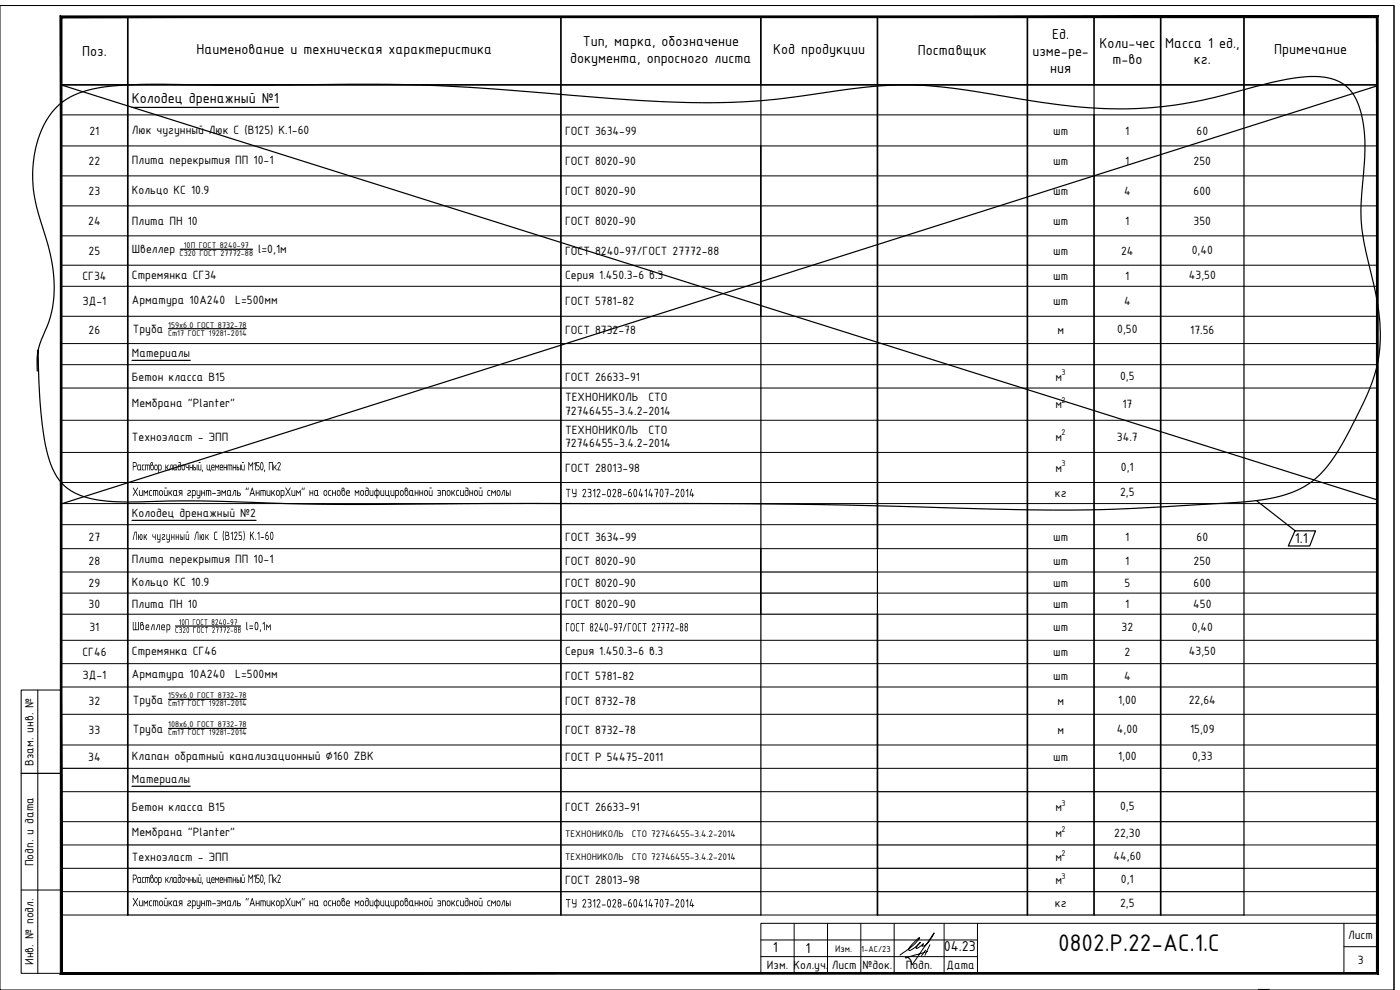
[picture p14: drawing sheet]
<svg xmlns="http://www.w3.org/2000/svg" width="420mm" height="297mm" viewBox="0 0 420 297" stroke-linecap="round" stroke-linejoin="round" font-family="sans-serif">
<defs><g id="words">
<text font-size="7.8" x="317.6" y="285.2">0802.Р.22-АС.1.С</text>
<g font-size="4.7">
<text x="315.8" y="11.8">Ед.</text>
<text x="24.7" y="16.7">Поз.</text>
<text x="58.9" y="16.3">Наименование и техническая характеристика</text>
<text x="174.9" y="13.8">Тип, марка, обозначение</text>
<text x="232.1" y="16.3">Код продукции</text>
<text x="275.5" y="16.5">Поставщик</text>
<text x="309.9" y="16.7">изме-ре-</text>
<text x="329.9" y="14.3">Коли-чес</text>
<text x="349.7" y="14.3">Масса 1 ед.,</text>
<text x="382.4" y="16.3">Примечание</text>
<text x="171.1" y="18.8">документа, опросного листа</text>
<text x="315.2" y="21.8">ния</text>
<text x="333.8" y="19.2">т-во</text>
<text x="358.3" y="19.2">кг.</text>
<text x="39.5" y="31">Колодец дренажный №1</text>
<text x="39.6" y="141.1">Раствор кладочный</text>
<text x="60.4" y="141.1">,цементный М150,Пк2</text>
<text x="39.6" y="148.8">Химстойкая грунт-эмаль&quot;АнтикорХим&quot;на основе модифицированной эпоксидной смолы</text>
<text x="169.6" y="149.2">ТУ2312-028-60414707-2014</text>
<text x="39.6" y="162">Люк чугунный</text>
<text x="58.1" y="162">Люк С(В125)К.1-60</text>
<text x="388.6" y="163">1.1</text>
<text x="39.6" y="189.1">Швеллер</text>
<text x="74" y="189.1">l=0,1м</text>
<text x="169.7" y="189.4">ГОСТ8240-97/</text>
<text x="188.2" y="189.4">ГОСТ27772-88</text>
<text x="39.6" y="264.9">Раствор кладочный</text>
<text x="60.4" y="264.9">,цементный М150,Пк2</text>
<text x="39.6" y="271.9">Химстойкая грунт-эмаль&quot;АнтикорХим&quot;на основе модифицированной эпоксидной смолы</text>
<text x="169.6" y="272.3">ТУ2312-028-60414707-2014</text>
<text x="231.9" y="285.7">1</text>
<text x="241.7" y="285.8">1</text>
<text x="283.3" y="285.3">04.23</text>
<text x="378" y="296.3">_</text>
</g>
<g font-size="3.9">
<text x="26.8" y="40.4">21</text>
<text x="39.6" y="40.1">Люк чугунный Люк С (В125) К.1-60</text>
<text x="169.6" y="40.4">ГОСТ 3634-99</text>
<text x="316.1" y="40.4">шт</text>
<text x="337.7" y="40.4">1</text>
<text x="359.1" y="40.4">60</text>
<text x="26.6" y="49.5">22</text>
<text x="39.6" y="49.2">Плита перекрытия ПП 10-1</text>
<text x="169.6" y="49.5">ГОСТ 8020-90</text>
<text x="316.1" y="49.5">шт</text>
<text x="337.7" y="49.5">1</text>
<text x="358.2" y="49.5">250</text>
<text x="26.6" y="58.5">23</text>
<text x="39.6" y="58.3">Кольцо КС 10.9</text>
<text x="169.6" y="58.5">ГОСТ 8020-90</text>
<text x="316.1" y="58.5">шт</text>
<text x="337.3" y="58.5">4</text>
<text x="358.2" y="58.5">600</text>
<text x="26.5" y="67.5">24</text>
<text x="39.6" y="67.5">Плита ПН 10</text>
<text x="169.6" y="67.5">ГОСТ 8020-90</text>
<text x="316.1" y="67.5">шт</text>
<text x="337.7" y="67.5">1</text>
<text x="358.2" y="67.5">350</text>
<text x="26.6" y="76.4">25</text>
<text x="39.6" y="76">Швеллер</text>
<text x="77.5" y="76">l=0,1м</text>
<text x="169.6" y="76.4">ГОСТ 8240-97/ГОСТ 27772-88</text>
<text x="316.1" y="76.4">шт</text>
<text x="336.5" y="76.4">24</text>
<text x="357.7" y="76.2">0,40</text>
<text x="24.7" y="84">СГ34</text>
<text x="39.6" y="83.6">Стремянка СГ34</text>
<text x="169.6" y="83.6">Серия 1.450.3-6 в.3</text>
<text x="316.1" y="84">шт</text>
<text x="337.7" y="84">1</text>
<text x="356.8" y="83.7">43,50</text>
<text x="24.8" y="91.5">ЗД-1</text>
<text x="39.6" y="91.3">Арматура 10А240</text>
<text x="70.6" y="91.3">L=500мм</text>
<text x="169.6" y="91.7">ГОСТ 5781-82</text>
<text x="316.1" y="91.7">шт</text>
<text x="337.3" y="91.7">4</text>
<text x="26.6" y="100.3">26</text>
<text x="39.9" y="99.9">Труба</text>
<text x="169.6" y="100.3">ГОСТ 8732-78</text>
<text x="317.4" y="100.3">м</text>
<text x="335.3" y="100">0,50</text>
<text x="357.2" y="100.3">17.56</text>
<text x="39.6" y="107.1">Материалы</text>
<text x="336.1" y="113.9">0,5</text>
<text x="39.6" y="114.2">Бетон класса В15</text>
<text x="169.6" y="114.2">ГОСТ 26633-91</text>
<text x="316.8" y="114.2">м</text>
<text x="39.6" y="122.1">Мембрана &quot;Planter&quot;</text>
<text x="169.6" y="120.4">ТЕХНОНИКОЛЬ</text>
<text x="169.6" y="124.6">72746455-3.4.2-2014</text>
<text x="194.6" y="120.4">СТО</text>
<text x="316.8" y="122.5">м</text>
<text x="336.8" y="122.5">17</text>
<text x="169.6" y="130.1">ТЕХНОНИКОЛЬ</text>
<text x="194.6" y="130.1">СТО</text>
<text x="39.6" y="132.2">Техноэласт - ЭПП</text>
<text x="169.6" y="134.3">72746455-3.4.2-2014</text>
<text x="316.8" y="132.2">м</text>
<text x="335.2" y="132.2">34.7</text>
<text x="169.6" y="141.5">ГОСТ 28013-98</text>
<text x="316.8" y="141.5">м</text>
<text x="336.4" y="141.3">0,1</text>
<text x="316.6" y="149.2">кг</text>
<text x="336.1" y="148.9">2,5</text>
<text x="39.6" y="155.1">Колодец дренажный №2</text>
<text x="26.6" y="162.3">27</text>
<text x="169.6" y="162.3">ГОСТ 3634-99</text>
<text x="316.1" y="162.3">шт</text>
<text x="337.7" y="162.3">1</text>
<text x="359.1" y="162.3">60</text>
<text x="26.6" y="169.4">28</text>
<text x="39.6" y="169">Плита перекрытия ПП 10-1</text>
<text x="169.6" y="169.4">ГОСТ 8020-90</text>
<text x="316.1" y="169.4">шт</text>
<text x="337.7" y="169.4">1</text>
<text x="358.2" y="169.4">250</text>
<text x="26.6" y="176.1">29</text>
<text x="39.6" y="175.9">Кольцо КС 10.9</text>
<text x="169.6" y="176.1">ГОСТ 8020-90</text>
<text x="316.1" y="176.1">шт</text>
<text x="337.5" y="176.1">5</text>
<text x="358.2" y="176.1">600</text>
<text x="26.6" y="182.4">30</text>
<text x="39.6" y="182.4">Плита ПН 10</text>
<text x="169.6" y="182.4">ГОСТ 8020-90</text>
<text x="316.1" y="182.4">шт</text>
<text x="337.7" y="182.4">1</text>
<text x="358.1" y="182.4">450</text>
<text x="26.8" y="189.4">31</text>
<text x="316.1" y="189.4">шт</text>
<text x="336.6" y="189.4">32</text>
<text x="357.7" y="189.2">0,40</text>
<text x="24.7" y="196.9">СГ46</text>
<text x="39.6" y="196.5">Стремянка СГ46</text>
<text x="169.6" y="196.5">Серия 1.450.3-6 в.3</text>
<text x="316.1" y="196.9">шт</text>
<text x="337.5" y="196.9">2</text>
<text x="356.8" y="196.6">43,50</text>
<text x="24.8" y="203.7">ЗД-1</text>
<text x="39.6" y="203.5">Арматура 10А240</text>
<text x="70.6" y="203.5">L=500мм</text>
<text x="169.6" y="203.9">ГОСТ 5781-82</text>
<text x="316.1" y="203.9">шт</text>
<text x="337.3" y="203.9">4</text>
<text x="26.6" y="211.5">32</text>
<text x="39.9" y="211.1">Труба</text>
<text x="169.6" y="211.5">ГОСТ 8732-78</text>
<text x="317.4" y="211.5">м</text>
<text x="335.5" y="211.2">1,00</text>
<text x="356.8" y="211.2">22,64</text>
<text x="26.6" y="220.2">33</text>
<text x="39.9" y="219.8">Труба</text>
<text x="169.6" y="220.2">ГОСТ 8732-78</text>
<text x="317.4" y="220.2">м</text>
<text x="335.2" y="219.9">4,00</text>
<text x="357.1" y="219.9">15,09</text>
<text x="39.6" y="227.9">Клапан обратный канализационный ∅160 ZBK</text>
<text x="10.1" y="229.7" transform="rotate(-90 10.1 229.7)">Взам. инв. №</text>
<text x="26.5" y="228.3">34</text>
<text x="169.6" y="228.3">ГОСТ Р 54475-2011</text>
<text x="316.1" y="228.3">шт</text>
<text x="335.5" y="228">1,00</text>
<text x="357.8" y="228">0,33</text>
<text x="39.6" y="234.9">Материалы</text>
<text x="39.6" y="243.3">Бетон класса В15</text>
<text x="169.6" y="243.3">ГОСТ 26633-91</text>
<text x="316.8" y="243.3">м</text>
<text x="336.1" y="243">0,5</text>
<text x="39.6" y="250.9">Мембрана &quot;Planter&quot;</text>
<text x="316.8" y="251.3">м</text>
<text x="334.4" y="251">22,30</text>
<text x="10.1" y="259.9" transform="rotate(-90 10.1 259.9)">Подп. и дата</text>
<text x="39.6" y="258.3">Техноэласт - ЭПП</text>
<text x="316.8" y="258.3">м</text>
<text x="334.2" y="258">44,60</text>
<text x="169.6" y="265.3">ГОСТ 28013-98</text>
<text x="316.8" y="265.3">м</text>
<text x="336.4" y="265">0,1</text>
<text x="316.6" y="272.3">кг</text>
<text x="336.1" y="272">2,5</text>
<text x="404.6" y="281.8">Лист</text>
<text x="10.1" y="289.5" transform="rotate(-90 10.1 289.5)">Инв. № подл.</text>
<text x="230.2" y="290.8">Изм. Кол.уч.</text>
<text x="249.6" y="290.8">Лист</text>
<text x="258.8" y="290.8">№док.</text>
<text x="271.8" y="290.8">Подп.</text>
<text x="284.1" y="290.8">Дата</text>
<text x="407.5" y="289.3">3</text>
</g>
<g font-size="3.3">
<text x="52.5" y="189.9">С320 ГОСТ 27772-88</text>
<text x="53.6" y="187.5">10П ГОСТ 8240-97</text>
</g>
<g font-size="3.1">
<text x="169.7" y="251">ТЕХНОНИКОЛЬ</text>
<text x="189.7" y="251">СТО 72746455-3.4.2-2014</text>
<text x="169.7" y="258">ТЕХНОНИКОЛЬ</text>
<text x="189.7" y="258">СТО 72746455-3.4.2-2014</text>
</g>
<text font-size="2.8" x="250.6" y="285.5">Изм.</text>
<g font-size="2.7">
<text x="53.9" y="76.8">С320 ГОСТ 27772-88</text>
<text x="55.1" y="74.5">10П ГОСТ 8240-97</text>
<text x="50.4" y="100.7">Ст17 ГОСТ 19281-2014</text>
<text x="50.5" y="98.3">159х6,0 ГОСТ 8732-78</text>
<text x="318.6" y="112.6">3</text>
<text x="318.6" y="121">2</text>
<text x="318.6" y="130.6">2</text>
<text x="318.6" y="140">3</text>
<text x="50.5" y="209.6">159х6,0 ГОСТ 8732-78</text>
<text x="50.4" y="211.9">Ст17 ГОСТ 19281-2014</text>
<text x="50.4" y="220.6">Ст17 ГОСТ 19281-2014</text>
<text x="50.5" y="218.3">108х6,0 ГОСТ 8732-78</text>
<text x="318.6" y="241.7">3</text>
<text x="318.6" y="249.7">2</text>
<text x="318.6" y="256.7">2</text>
<text x="318.6" y="263.7">3</text>
</g>
<text font-size="2.5" x="258.5" y="285.5">1-АС/23</text>
</g></defs>
<g fill="none" stroke="#000" stroke-width=".36">
<path d="M39.5 32.2h44.2M228.3 25.5v18.3M328.3 25.5v9M373.3 34.5v240h-110M54.1 74.8h21.7M50.6 98.6h23.3M228.3 94.9v69.7M39.6 108.1h17.5M39.6 156.1h37.3M228.3 171.6h35M228.3 178h35M263.3 164.6v19.7h-35v90.2h-189.9"/>
<path d="M52.7 187.8h19.5M50.6 209.8h23.3M50.6 218.6h23.3M18.4 230.5h20M38.4 237.5h189.9M39.6 235.9h17.5M263.3 237.5h110M38.4 246.5h189.9M38.4 253.5h189.9M263.3 246.5h110M263.3 253.5h110M38.4 260.5h189.9"/>
<path d="M38.4 267.5h189.9M263.3 260.5h110M263.3 267.5h110"/>
</g>
<g fill="none" stroke="#000" stroke-width=".51">
<path d="M38.4 5v269.5M168.3 5v269.5M228.3 5v20.5M263.3 5v159.6M308.3 5v269.5M328.3 5v20.5M348.3 5v269.5M373.3 5v29.5M18.4 25.5h394.9M328.3 34.5v240M228.3 43.8v51.1M228.3 164.6v19.7"/>
<path d="M263.3 184.3v90.2M18.4 274.5v-269.5h394.9v269.5"/>
</g>
<g fill="none" stroke="#000" stroke-width=".3">
<path d="M18.4 34.5h394.9M18.4 43.8h394.9M18.4 52.8h394.9M18.4 61.8h394.9M18.4 70.8h394.9M18.4 79.6h394.9M18.4 85.9h394.9M18.4 94.9h394.9M18.4 103.1h394.9M18.4 109.4h394.9M18.4 116.4h394.9M18.4 126.1h394.9"/>
<path d="M18.4 135.7h394.9M18.4 144.8h394.9M18.4 151.1h394.9M18.4 157.4h394.9M18.4 164.6h394.9M18.4 171.6h209.9M18.4 178h209.9M263.3 171.6h150M263.3 178h150M18.4 184.3h209.9M18.4 192.1h394.9M18.4 199.1h394.9"/>
<path d="M263.3 184.3h150M18.4 206.1h394.9M18.4 214.3h394.9M18.4 223.5h394.9M18.4 237.5h20M38.4 230.5h374.9M228.3 237.5h35M373.3 237.5h40M18.4 246.5h20M18.4 253.5h20M228.3 246.5h35M228.3 253.5h35"/>
<path d="M373.3 246.5h40M373.3 253.5h40M18.4 260.5h20M18.4 267.5h20M18.4 274.5h20M228.3 260.5h35M228.3 267.5h35M228.3 274.5h35M373.3 260.5h40M373.3 267.5h40M373.3 274.5h40"/>
</g>
<!-- layer: 0 -->
<g fill="none" stroke="#000" stroke-width=".3">
<path d="M0 1.7h418.4v295.3h-418.4zM418.3 1.7v295.3M6.3 207h12.1v85h-12.1zM11.3 207v85M6.3 267h12.1M228.3 277h185v15h-185zM238.3 277v15M248.3 277v15M258.3 277v15M268.4 277v15M283.3 277v15M293.3 277v15"/>
<path d="M403.3 277v15M228.3 282h65M228.3 287h65M403.3 284h10"/>
</g>
<path d="M18.4 25.5l394.9 124.5M413.1 25.8l-394.9 125.4M11.4 105.1a177.9 177.9 0 0 0 1.6 24.7 30.3 30.3 0 0 0 4.5 13.8 17 17 0 0 0 12.3 6.5l2.1 .2a235.7 235.7 0 0 0 22.8 0l12.1 .1a1074.8 1074.8 0 0 0 72.5 .7h35.6a2911.2 2911.2 0 0 1 126.6 1.7 635.1 635.1 0 0 0 65.1-1.8 66.5 66.5 0 0 0 21.9-3.6 26.1 26.1 0 0 0 12.6-11.4 119.9 119.9 0 0 0 11.7-24.5 52.7 52.7 0 0 0-.6-26.6l-1-3.8a60.6 60.6 0 0 1-2.6-21.2l.1-2a84.7 84.7 0 0 0 .6-19.9 18.5 18.5 0 0 0-5.2-12.1 16.9 16.9 0 0 0-12.8-2.8l-8.7 1.4-15.1 4a125.5 125.5 0 0 1-54.3 2.3l-3.7-.6a297 297 0 0 0-34.1-4.6 122.5 122.5 0 0 0-24.7 1.7l-9.8 1.5a233.3 233.3 0 0 1-53.2 1.1l-23.8-2a573.8 573.8 0 0 0-71-2.5l-19.8 .2-15.7-.2a174.8 174.8 0 0 0-25.1 .6 25.6 25.6 0 0 0-14.6 5.4 26.3 26.3 0 0 0-7.7 17.3 43.5 43.5 0 0 0 2.9 20 46.6 46.6 0 0 1 2.7 24.5l-1.5 4.8a22.8 22.8 0 0 0-3 9.8l.1 3.5M377.1 150.2l11.6 9-2.1 4.6h6.5l1.7-4.5h-6.1M6.3 232h12.1" fill="none" stroke="#000" stroke-width=".36"/>
<path d="M18.1 4.8l.5 .5 395-.5zM18.6 5.3l395-.5-.5 .5zM413.6 4.8l-.5 .5 .5 287zM413.1 5.3l.5 287-.5-.5zM18.1 292.3h395.5l-.5-.5zM18.1 292.3l.5-.5h394.5zM18.1 4.8v287.5l.5-.5zM18.1 4.8l.5 .5v286.5z" fill="#000" stroke="#000" stroke-width=".3"/>
<path d="M277.8 285.1l-1.2 1.7M278.4 285.5l-6.6 1.9 .7-.1 .6 .5 .6 1.6 6.7-9.5-1.5 2.4-1.1 1.3-1.1 .3 .4-.7-.8 .7-1.3 .7v-.5l1.2-1.3-2 1.8-1 .5h-.4v-.6l.5-.6 2.5-2.6 .2 .1-.1 .3-1.4 1.5-4.4 3.4M279.1 283.5l-1.5 3.1" fill="none" stroke="#000" stroke-width=".3"/>
<use href="#words"/>
</svg>
